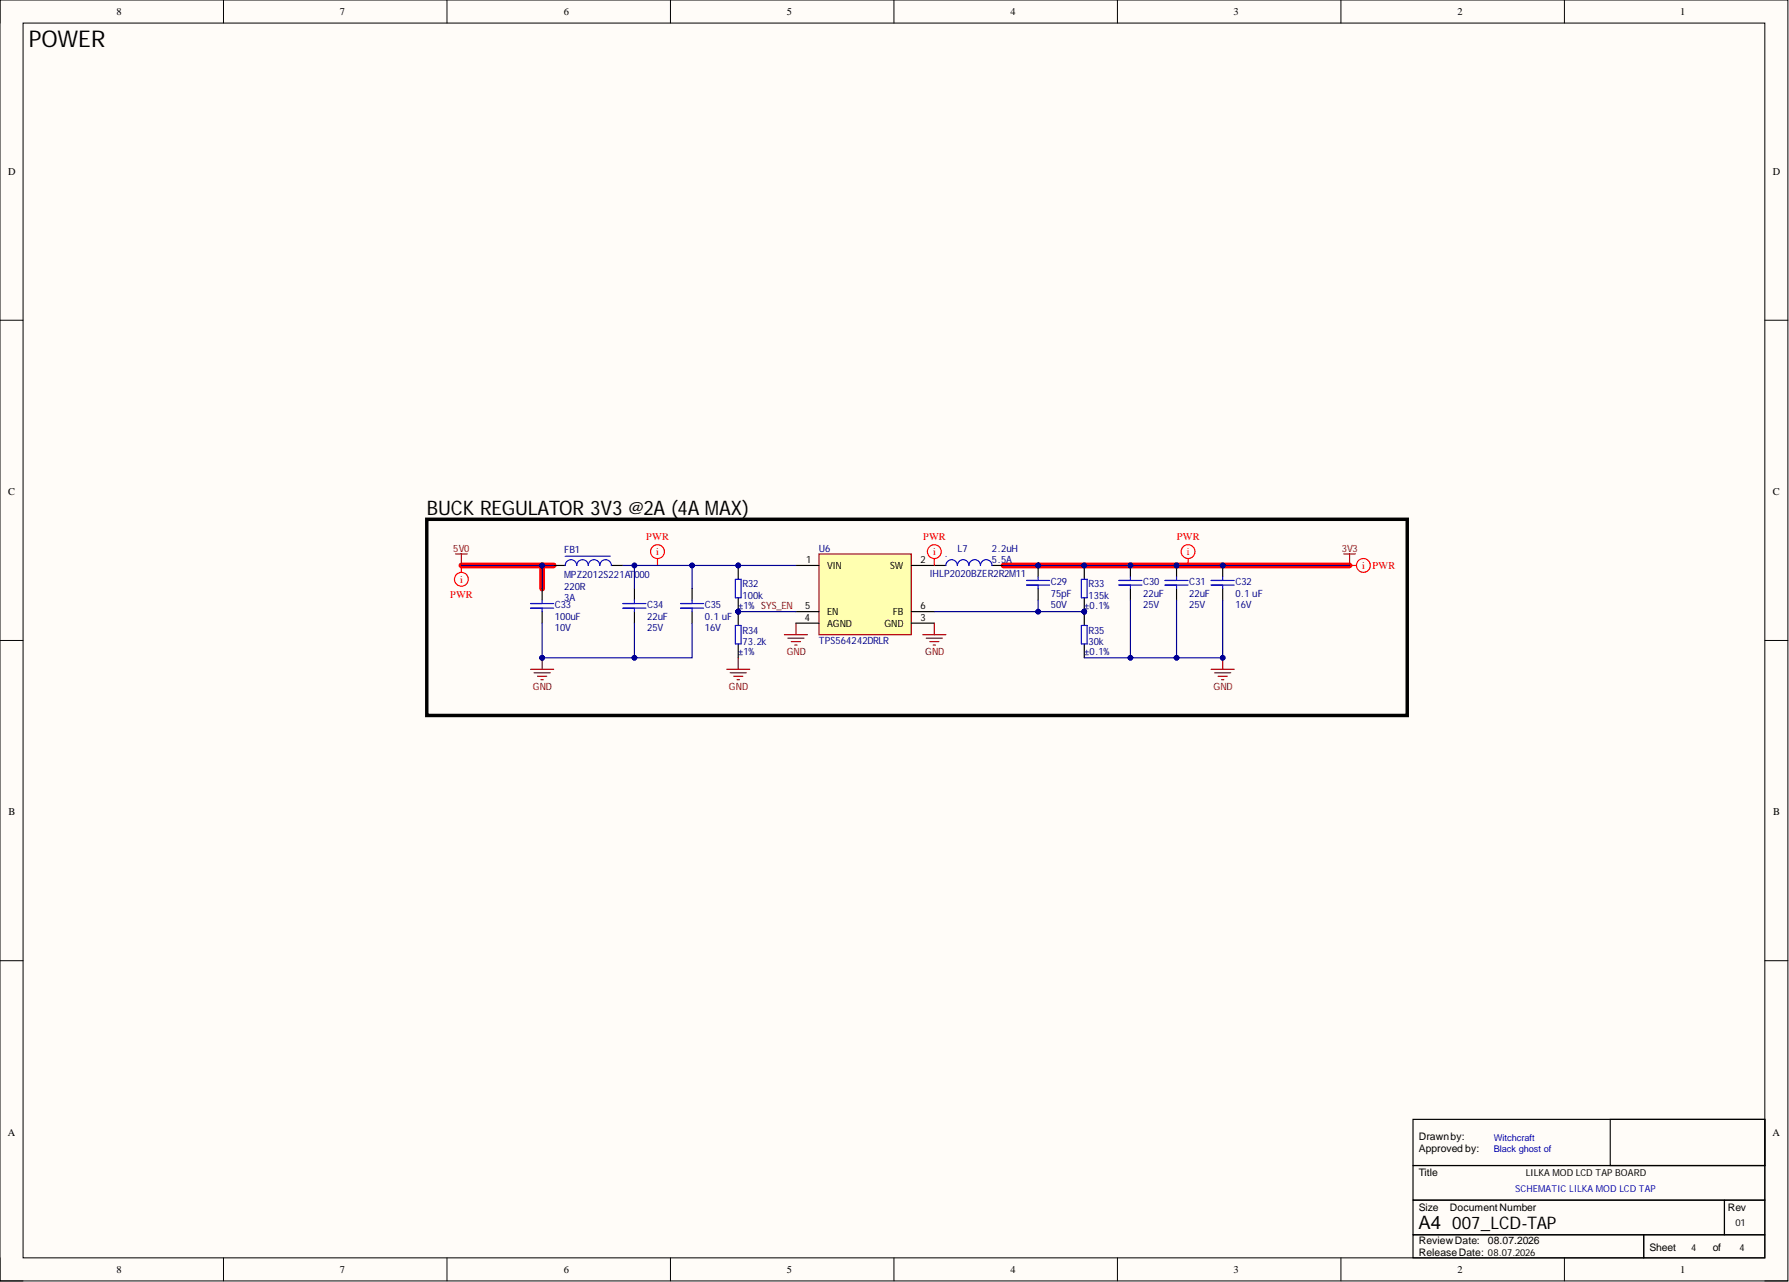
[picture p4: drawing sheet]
<svg xmlns="http://www.w3.org/2000/svg" width="393mm" height="282mm" viewBox="0 0 393 282" stroke-linecap="round" stroke-linejoin="round" font-family="sans-serif">
<defs><g id="words">
<text font-size="5.1" x="6.3" y="10.4">POWER</text>
<text font-size="4.4" x="93.8" y="113.2">BUCK REGULATOR 3V3 @2A (4A MAX)</text>
<text font-size="4.1" x="311.9" y="270.1">A4</text>
<text font-size="3.8" x="319.3" y="270.2">007_LCD-TAP</text>
<g font-size="2.3">
<text x="25.6" y="3.3">8</text>
<text x="74.7" y="3.3">7</text>
<text x="123.9" y="3.3">6</text>
<text x="173" y="3.3">5</text>
<text x="222.2" y="3.3">4</text>
<text x="271.2" y="3.3">3</text>
<text x="320.5" y="3.3">2</text>
<text x="369.4" y="3.3">1</text>
<text x="1.8" y="38.5">D</text>
<text x="389.8" y="38.5">D</text>
<text x="1.8" y="108.9">C</text>
<text x="389.8" y="108.9">C</text>
<text x="1.9" y="179.3">B</text>
<text x="389.9" y="179.3">B</text>
<text x="1.7" y="249.8">A</text>
<text x="311.9" y="250.7">Drawnby:</text>
<text x="389.7" y="249.8">A</text>
<text x="311.9" y="253.2">Approved by:</text>
<text x="311.9" y="258.5">Title</text>
<text x="311.9" y="266.2">Size</text>
<text x="318.8" y="266.2">DocumentNumber</text>
<text x="379.9" y="266.2">Rev</text>
<text x="311.9" y="273.5">ReviewDate:</text>
<text x="327.2" y="273.5">08.07.2026</text>
<text x="362.7" y="275">Sheet</text>
<text x="376.6" y="275">of</text>
<text x="25.6" y="279.9">8</text>
<text x="74.7" y="279.9">7</text>
<text x="123.9" y="279.9">6</text>
<text x="173" y="279.9">5</text>
<text x="222.2" y="279.9">4</text>
<text x="271.2" y="279.9">3</text>
<text x="311.9" y="276.1">ReleaseDate: 08.07.2026</text>
<text x="320.5" y="279.9">2</text>
<text x="369.4" y="279.9">1</text>
</g>
<g font-size="2.3" fill="#f00">
<text x="142.1" y="118.7">PWR</text>
<text x="203" y="118.7">PWR</text>
<text x="258.8" y="118.7">PWR</text>
<text x="144.3" y="122">i</text>
<text x="205.2" y="122">i</text>
<text x="261" y="122">i</text>
<text x="299.5" y="125.1">i</text>
<text x="301.8" y="125.1">PWR</text>
<text x="99" y="131.4">PWR</text>
<text x="101.2" y="128.1">i</text>
</g>
<text font-size="2.3" fill="#000080" x="207.7" y="122.5">.</text>
<g font-size="2.2" fill="#800000">
<text x="99.7" y="121.3">5V0</text>
<text x="295" y="121.3">3V3</text>
<text x="173" y="144.1">GND</text>
<text x="203.4" y="144.1">GND</text>
<text x="117.2" y="151.7">GND</text>
<text x="160.3" y="151.7">GND</text>
<text x="266.8" y="151.7">GND</text>
</g>
<g font-size="2.2" fill="#000080">
<text x="124" y="121.5">FB1</text>
<text x="180.1" y="121.3">U6</text>
<text x="210.5" y="121.3">L7</text>
<text x="218.1" y="123.8">5.5A</text>
<text x="218.1" y="121.3">2.2uH</text>
<text x="124" y="129.7">220R</text>
<text x="124" y="127.1">MPZ2012S221AT000</text>
<text x="163.2" y="129.1">R32</text>
<text x="163.2" y="131.7">100k</text>
<text x="204.4" y="126.9">IHLP2020BZER2R2M11</text>
<text x="231" y="128.6">C29</text>
<text x="231" y="131.2">75pF</text>
<text x="239.3" y="129.1">R33</text>
<text x="239.3" y="131.7">135k</text>
<text x="251.3" y="128.6">C30</text>
<text x="251.3" y="131.2">22uF</text>
<text x="261.5" y="128.6">C31</text>
<text x="261.5" y="131.2">22uF</text>
<text x="271.6" y="128.6">C32</text>
<text x="271.6" y="131.2">0.1 uF</text>
<text x="122" y="133.7">C33</text>
<text x="122" y="136.3">100uF</text>
<text x="124" y="132.2">3A</text>
<text x="142.3" y="133.7">C34</text>
<text x="142.3" y="136.3">22uF</text>
<text x="155" y="133.7">C35</text>
<text x="155" y="136.3">0.1 uF</text>
<text x="162.3" y="134">±1% SYS_EN</text>
<text x="231" y="133.7">50V</text>
<text x="238.4" y="134">±0.1%</text>
<text x="251.3" y="133.7">25V</text>
<text x="261.5" y="133.7">25V</text>
<text x="271.6" y="133.7">16V</text>
<text x="122" y="138.8">10V</text>
<text x="142.3" y="138.8">25V</text>
<text x="155" y="138.8">16V</text>
<text x="163.2" y="139.3">R34</text>
<text x="163.2" y="141.8">73.2k</text>
<text x="180.1" y="141.6">TPS564242DRLR</text>
<text x="239.3" y="139.3">R35</text>
<text x="239.3" y="141.8">30k</text>
<text x="162.3" y="144.1">±1%</text>
<text x="238.4" y="144.1">±0.1%</text>
</g>
<g font-size="2.2">
<text x="177.3" y="123.8">1</text>
<text x="181.8" y="125.1">VIN</text>
<text x="195.7" y="125.1">SW</text>
<text x="202.4" y="123.8">2</text>
<text x="176.9" y="136.5">4</text>
<text x="177" y="134">5</text>
<text x="181.8" y="137.8">AGND</text>
<text x="181.8" y="135.2">EN</text>
<text x="194.4" y="137.8">GND</text>
<text x="196.3" y="135.2">FB</text>
<text x="202.4" y="136.5">3</text>
<text x="202.4" y="134">6</text>
</g>
<text font-size="2.1" fill="#00f" x="333.2" y="262.2">SCHEMATIC LILKA MOD LCD TAP</text>
<g font-size="2.1">
<text x="335.4" y="258.6">LILKA MOD LCD TAP BOARD</text>
<text x="381.6" y="269.5">01</text>
<text x="371.8" y="275.1">4</text>
<text x="382.5" y="275.1">4</text>
</g>
<g font-size="2" fill="#00f">
<text x="328.4" y="250.8">Witchcraft</text>
<text x="328.4" y="253.3">Black ghost of</text>
</g>
</g></defs>
<path d="M0 0h393.1v281.6h-393.1z" fill-rule="evenodd" fill="#fffcf8"/>
<path d="M0 0h393.1v281.6h-393.1z" fill="none" stroke="#000" stroke-width=".22"/>
<path d="M5.1 5.1h382.9v271.5h-382.9z" fill-rule="evenodd" fill="#fffcf8"/>
<g fill="none" stroke="#000" stroke-width=".22">
<path d="M0 0v5.1M49.1 0v5.1M98.3 0v5.1M147.4 0v5.1M196.6 0v5.1M245.7 0v5.1M294.8 0v5.1M344 0v5.1M5.1 5.1h382.9v271.5h-382.9zM0 70.4h5.1M388 70.4h5.1M0 140.8h5.1"/>
<path d="M388 140.8h5.1M0 211.2h5.1M388 211.2h5.1M0 276.6v5h5.1M49.1 276.6v5M98.3 276.6v5M147.4 276.6v5M196.6 276.6v5M245.7 276.6v5M294.8 276.6v5M344 276.6v5M388 281.6h5.1"/>
</g>
<path d="M101.4 124.3h20.3M119.2 124.3v5.1M220.6 124.3h76.1" fill="none" stroke="#f00" stroke-width="1.3"/>
<path d="M310.7 246.1h77.3v10.2h-77.3zM310.7 256.3h77.3v7.6h-77.3zM354 246.1h34v10.2h-34zM310.7 263.9h68.5v7.6h-68.5zM310.7 271.5h50.7v5.1h-50.7zM361.4 271.5h26.6v5.1h-26.6zM379.2 263.9h8.8v7.6h-8.8z" fill="none" stroke="#000" stroke-width=".25"/>
<circle cx="228.3" cy="124.3" r=".51" fill="#000080"/>
<circle cx="228.3" cy="124.3" r=".51" fill="none" stroke="#000080" stroke-width=".22"/>
<path d="M228.3 124.3v2.6M228.3 129.4v2.5" fill="none" stroke="#000" stroke-width=".25"/>
<circle cx="228.3" cy="124.3" r=".51" fill="#000080"/>
<circle cx="228.3" cy="124.3" r=".51" fill="none" stroke="#000080" stroke-width=".22"/>
<path d="M225.7 127.6h5.1M225.7 128.6h5.1M228.3 126.9v.7M228.3 128.6v.8" fill="none" stroke="#00f" stroke-width=".25"/>
<circle cx="248.5" cy="124.3" r=".51" fill="#000080"/>
<circle cx="248.5" cy="124.3" r=".51" fill="none" stroke="#000080" stroke-width=".22"/>
<path d="M248.5 124.3v2.6M248.5 129.4v2.5" fill="none" stroke="#000" stroke-width=".25"/>
<circle cx="248.5" cy="124.3" r=".51" fill="#000080"/>
<circle cx="248.5" cy="124.3" r=".51" fill="none" stroke="#000080" stroke-width=".22"/>
<path d="M246 127.6h5.1M246 128.6h5.1M248.5 126.9v.7M248.5 128.6v.8" fill="none" stroke="#00f" stroke-width=".25"/>
<circle cx="258.7" cy="124.3" r=".51" fill="#000080"/>
<circle cx="258.7" cy="124.3" r=".51" fill="none" stroke="#000080" stroke-width=".22"/>
<path d="M258.7 124.3v2.6M258.7 129.4v2.5" fill="none" stroke="#000" stroke-width=".25"/>
<circle cx="258.7" cy="124.3" r=".51" fill="#000080"/>
<circle cx="258.7" cy="124.3" r=".51" fill="none" stroke="#000080" stroke-width=".22"/>
<path d="M256.2 127.6h5M256.2 128.6h5M258.7 126.9v.7M258.7 128.6v.8" fill="none" stroke="#00f" stroke-width=".25"/>
<circle cx="268.8" cy="124.3" r=".51" fill="#000080"/>
<circle cx="268.8" cy="124.3" r=".51" fill="none" stroke="#000080" stroke-width=".22"/>
<path d="M268.8 124.3v2.6M268.8 129.4v2.5" fill="none" stroke="#000" stroke-width=".25"/>
<circle cx="268.8" cy="124.3" r=".51" fill="#000080"/>
<circle cx="268.8" cy="124.3" r=".51" fill="none" stroke="#000080" stroke-width=".22"/>
<path d="M266.3 127.6h5.1M266.3 128.6h5.1M268.8 126.9v.7M268.8 128.6v.8" fill="none" stroke="#00f" stroke-width=".25"/>
<circle cx="162.3" cy="134.5" r=".51" fill="#000080"/>
<circle cx="162.3" cy="134.5" r=".51" fill="none" stroke="#000080" stroke-width=".22"/>
<circle cx="162.3" cy="124.3" r=".51" fill="#000080"/>
<circle cx="162.3" cy="124.3" r=".51" fill="none" stroke="#000080" stroke-width=".22"/>
<path d="M162.3 131.4v3.1" fill="none" stroke="#000" stroke-width=".25"/>
<circle cx="162.3" cy="134.5" r=".51" fill="#000080"/>
<circle cx="162.3" cy="134.5" r=".51" fill="none" stroke="#000080" stroke-width=".22"/>
<path d="M162.3 124.3v3.1" fill="none" stroke="#000" stroke-width=".25"/>
<circle cx="162.3" cy="124.3" r=".51" fill="#000080"/>
<circle cx="162.3" cy="124.3" r=".51" fill="none" stroke="#000080" stroke-width=".22"/>
<g fill="none" stroke="#00f" stroke-width=".25">
<path d="M116.7 132.7h5M116.7 133.7h5M119.2 131.9v.8M119.2 133.7v.8M137 132.7h5M137 133.7h5M139.5 131.9v.8M139.5 133.7v.8M149.6 132.7h5.1M149.6 133.7h5.1M152.2 131.9v.8M152.2 133.7v.8"/>
<path d="M161.7 127.4h1.2v4h-1.2z"/>
</g>
<path d="M119.2 129.4v2.5M119.2 134.5v2.5M139.5 129.4v2.5M139.5 134.5v2.5M152.2 129.4v2.5M152.2 134.5v2.5" fill="none" stroke="#000" stroke-width=".25"/>
<path d="M116.7 147.2h5M117.4 147.9h3.6M118.2 148.7h2M118.9 149.4h.6M119.2 144.6v2.6" fill="none" stroke="#800000" stroke-width=".25"/>
<circle cx="119.2" cy="144.6" r=".51" fill="#000080"/>
<circle cx="119.2" cy="144.6" r=".51" fill="none" stroke="#000080" stroke-width=".22"/>
<circle cx="162.3" cy="134.5" r=".51" fill="#000080"/>
<circle cx="162.3" cy="134.5" r=".51" fill="none" stroke="#000080" stroke-width=".22"/>
<path d="M162.3 134.5v3M162.3 141.6v3" fill="none" stroke="#000" stroke-width=".25"/>
<circle cx="162.3" cy="134.5" r=".51" fill="#000080"/>
<circle cx="162.3" cy="134.5" r=".51" fill="none" stroke="#000080" stroke-width=".22"/>
<path d="M161.7 137.5h1.2v4.1h-1.2zM208 124.3a1.27 1.27 0 0 1 1.2-1.2 1.27 1.27 0 0 1 1.3 1.2 1.27 1.27 0 0 1 1.3-1.2 1.27 1.27 0 0 1 1.2 1.2 1.27 1.27 0 0 1 1.3-1.2 1.27 1.27 0 0 1 1.3 1.2 1.27 1.27 0 0 1 1.2-1.2 1.27 1.27 0 0 1 1.3 1.2" fill="none" stroke="#00f" stroke-width=".25"/>
<path d="M100.2 121.8h2.5M101.4 121.8v2.5M159.8 147.2h5.1M160.5 147.9h3.6M161.3 148.7h2M162.1 149.4h.5M162.3 144.6v2.6" fill="none" stroke="#800000" stroke-width=".25"/>
<path d="M205.4 124.3h2.6M218.1 124.3h2.5" fill="none" stroke="#000" stroke-width=".25"/>
<circle cx="238.4" cy="134.5" r=".51" fill="#000080"/>
<circle cx="238.4" cy="134.5" r=".51" fill="none" stroke="#000080" stroke-width=".22"/>
<circle cx="238.4" cy="124.3" r=".51" fill="#000080"/>
<circle cx="238.4" cy="124.3" r=".51" fill="none" stroke="#000080" stroke-width=".22"/>
<path d="M238.4 131.4v3.1" fill="none" stroke="#000" stroke-width=".25"/>
<circle cx="238.4" cy="134.5" r=".51" fill="#000080"/>
<circle cx="238.4" cy="134.5" r=".51" fill="none" stroke="#000080" stroke-width=".22"/>
<path d="M238.4 124.3v3.1" fill="none" stroke="#000" stroke-width=".25"/>
<circle cx="238.4" cy="124.3" r=".51" fill="#000080"/>
<circle cx="238.4" cy="124.3" r=".51" fill="none" stroke="#000080" stroke-width=".22"/>
<path d="M237.8 127.4h1.2v4h-1.2z" fill="none" stroke="#00f" stroke-width=".25"/>
<path d="M266.3 147.2h5.1M267.1 147.9h3.5M267.8 148.7h2M268.6 149.4h.5M268.8 144.6v2.6" fill="none" stroke="#800000" stroke-width=".25"/>
<circle cx="268.8" cy="144.6" r=".51" fill="#000080"/>
<circle cx="268.8" cy="144.6" r=".51" fill="none" stroke="#000080" stroke-width=".22"/>
<path d="M295.5 121.8h2.5M296.7 121.8v2.5" fill="none" stroke="#800000" stroke-width=".25"/>
<circle cx="238.4" cy="134.5" r=".51" fill="#000080"/>
<circle cx="238.4" cy="134.5" r=".51" fill="none" stroke="#000080" stroke-width=".22"/>
<path d="M238.4 134.5v3M238.4 141.6v3" fill="none" stroke="#000" stroke-width=".25"/>
<circle cx="238.4" cy="134.5" r=".51" fill="#000080"/>
<circle cx="238.4" cy="134.5" r=".51" fill="none" stroke="#000080" stroke-width=".22"/>
<path d="M237.8 137.5h1.2v4.1h-1.2z" fill="none" stroke="#00f" stroke-width=".25"/>
<path d="M93.8 114.2h215.6v43.1h-215.6z" fill="none" stroke="#000" stroke-width=".76"/>
<path d="M180.1 121.8h20.3v17.7h-20.3z" fill-rule="evenodd" fill="#ffffb0"/>
<path d="M180.1 121.8h20.3v17.7h-20.3z" fill="none" stroke="#980000" stroke-width=".25"/>
<path d="M121.7 124.3h2.6M134.4 124.3h2.6M175 124.3h5.1M175 137h5.1M175 134.5h5.1M200.4 124.3h5M200.4 137h5M200.4 134.5h5" fill="none" stroke="#000" stroke-width=".25"/>
<path d="M172.5 139.5h5M175 137v2.5M202.9 139.5h5.1M205.4 137v2.5M173.2 140.3h3.6M174 141.1h2M174.7 141.8h.5M203.7 140.3h3.5M204.4 141.1h2M205.2 141.8h.5" fill="none" stroke="#800000" stroke-width=".25"/>
<g fill="none" stroke="#f00" stroke-width=".25">
<path d="M101.4 124.3v1.5M144.6 122.8v1.5M205.4 122.8v1.5M261.2 122.8v1.5M296.7 124.3h1.6"/>
<circle cx="101.4" cy="127.4" r="1.52"/>
<circle cx="144.6" cy="121.3" r="1.52"/>
<circle cx="205.4" cy="121.3" r="1.52"/>
<circle cx="261.2" cy="121.3" r="1.52"/>
<circle cx="299.8" cy="124.3" r="1.52"/>
</g>
<path d="M124.3 124.3a1.27 1.27 0 0 1 1.2-1.2 1.27 1.27 0 0 1 1.3 1.2 1.27 1.27 0 0 1 1.3-1.2 1.27 1.27 0 0 1 1.2 1.2 1.27 1.27 0 0 1 1.3-1.2 1.27 1.27 0 0 1 1.3 1.2 1.27 1.27 0 0 1 1.2-1.2 1.27 1.27 0 0 1 1.3 1.2M124.3 122.3h9.9" fill="none" stroke="#00f" stroke-width=".25"/>
<path d="M220.6 124.3h7.7" fill="none" stroke="#000080" stroke-width=".25"/>
<circle cx="228.3" cy="124.3" r=".51" fill="#000080"/>
<circle cx="228.3" cy="124.3" r=".51" fill="none" stroke="#000080" stroke-width=".22"/>
<path d="M248.5 131.9v12.7h10.2v-12.7" fill="none" stroke="#000080" stroke-width=".25"/>
<circle cx="248.5" cy="144.6" r=".51" fill="#000080"/>
<circle cx="248.5" cy="144.6" r=".51" fill="none" stroke="#000080" stroke-width=".22"/>
<circle cx="258.7" cy="144.6" r=".51" fill="#000080"/>
<circle cx="258.7" cy="144.6" r=".51" fill="none" stroke="#000080" stroke-width=".22"/>
<path d="M268.8 131.9v12.7h-10.1" fill="none" stroke="#000080" stroke-width=".25"/>
<circle cx="268.8" cy="144.6" r=".51" fill="#000080"/>
<circle cx="268.8" cy="144.6" r=".51" fill="none" stroke="#000080" stroke-width=".22"/>
<circle cx="258.7" cy="144.6" r=".51" fill="#000080"/>
<circle cx="258.7" cy="144.6" r=".51" fill="none" stroke="#000080" stroke-width=".22"/>
<path d="M238.4 144.6h10.1" fill="none" stroke="#000080" stroke-width=".25"/>
<circle cx="248.5" cy="144.6" r=".51" fill="#000080"/>
<circle cx="248.5" cy="144.6" r=".51" fill="none" stroke="#000080" stroke-width=".22"/>
<path d="M228.3 131.9v2.6h10.1" fill="none" stroke="#000080" stroke-width=".25"/>
<circle cx="238.4" cy="134.5" r=".51" fill="#000080"/>
<circle cx="238.4" cy="134.5" r=".51" fill="none" stroke="#000080" stroke-width=".22"/>
<circle cx="228.3" cy="134.5" r=".51" fill="#000080"/>
<circle cx="228.3" cy="134.5" r=".51" fill="none" stroke="#000080" stroke-width=".22"/>
<path d="M205.4 134.5h22.9" fill="none" stroke="#000080" stroke-width=".25"/>
<circle cx="228.3" cy="134.5" r=".51" fill="#000080"/>
<circle cx="228.3" cy="134.5" r=".51" fill="none" stroke="#000080" stroke-width=".22"/>
<path d="M152.2 137v7.6h-33" fill="none" stroke="#000080" stroke-width=".25"/>
<circle cx="119.2" cy="144.6" r=".51" fill="#000080"/>
<circle cx="119.2" cy="144.6" r=".51" fill="none" stroke="#000080" stroke-width=".22"/>
<circle cx="139.5" cy="144.6" r=".51" fill="#000080"/>
<circle cx="139.5" cy="144.6" r=".51" fill="none" stroke="#000080" stroke-width=".22"/>
<path d="M139.5 137v7.6" fill="none" stroke="#000080" stroke-width=".25"/>
<circle cx="139.5" cy="144.6" r=".51" fill="#000080"/>
<circle cx="139.5" cy="144.6" r=".51" fill="none" stroke="#000080" stroke-width=".22"/>
<path d="M137 124.3h38" fill="none" stroke="#000080" stroke-width=".25"/>
<circle cx="139.5" cy="124.3" r=".51" fill="#000080"/>
<circle cx="139.5" cy="124.3" r=".51" fill="none" stroke="#000080" stroke-width=".22"/>
<circle cx="152.2" cy="124.3" r=".51" fill="#000080"/>
<circle cx="152.2" cy="124.3" r=".51" fill="none" stroke="#000080" stroke-width=".22"/>
<circle cx="162.3" cy="124.3" r=".51" fill="#000080"/>
<circle cx="162.3" cy="124.3" r=".51" fill="none" stroke="#000080" stroke-width=".22"/>
<path d="M119.2 137v7.6" fill="none" stroke="#000080" stroke-width=".25"/>
<circle cx="119.2" cy="144.6" r=".51" fill="#000080"/>
<circle cx="119.2" cy="144.6" r=".51" fill="none" stroke="#000080" stroke-width=".22"/>
<path d="M139.5 124.3v5.1" fill="none" stroke="#000080" stroke-width=".25"/>
<circle cx="139.5" cy="124.3" r=".51" fill="#000080"/>
<circle cx="139.5" cy="124.3" r=".51" fill="none" stroke="#000080" stroke-width=".22"/>
<path d="M152.2 124.3v5.1" fill="none" stroke="#000080" stroke-width=".25"/>
<circle cx="152.2" cy="124.3" r=".51" fill="#000080"/>
<circle cx="152.2" cy="124.3" r=".51" fill="none" stroke="#000080" stroke-width=".22"/>
<path d="M162.3 134.5h12.7" fill="none" stroke="#000080" stroke-width=".25"/>
<circle cx="162.3" cy="134.5" r=".51" fill="#000080"/>
<circle cx="162.3" cy="134.5" r=".51" fill="none" stroke="#000080" stroke-width=".22"/>
<path d="M119.2 124.3v5.1" fill="none" stroke="#000080" stroke-width=".25"/>
<circle cx="119.2" cy="124.3" r=".51" fill="#000080"/>
<circle cx="119.2" cy="124.3" r=".51" fill="none" stroke="#000080" stroke-width=".22"/>
<path d="M119.2 124.3h2.5" fill="none" stroke="#000080" stroke-width=".25"/>
<circle cx="119.2" cy="124.3" r=".51" fill="#000080"/>
<circle cx="119.2" cy="124.3" r=".51" fill="none" stroke="#000080" stroke-width=".22"/>
<path d="M228.3 124.3h68.4" fill="none" stroke="#000080" stroke-width=".25"/>
<circle cx="268.8" cy="124.3" r=".51" fill="#000080"/>
<circle cx="268.8" cy="124.3" r=".51" fill="none" stroke="#000080" stroke-width=".22"/>
<circle cx="258.7" cy="124.3" r=".51" fill="#000080"/>
<circle cx="258.7" cy="124.3" r=".51" fill="none" stroke="#000080" stroke-width=".22"/>
<circle cx="248.5" cy="124.3" r=".51" fill="#000080"/>
<circle cx="248.5" cy="124.3" r=".51" fill="none" stroke="#000080" stroke-width=".22"/>
<circle cx="238.4" cy="124.3" r=".51" fill="#000080"/>
<circle cx="238.4" cy="124.3" r=".51" fill="none" stroke="#000080" stroke-width=".22"/>
<circle cx="228.3" cy="124.3" r=".51" fill="#000080"/>
<circle cx="228.3" cy="124.3" r=".51" fill="none" stroke="#000080" stroke-width=".22"/>
<path d="M101.4 124.3h17.8" fill="none" stroke="#000080" stroke-width=".25"/>
<circle cx="119.2" cy="124.3" r=".51" fill="#000080"/>
<circle cx="119.2" cy="124.3" r=".51" fill="none" stroke="#000080" stroke-width=".22"/>
<use href="#words"/>
</svg>
